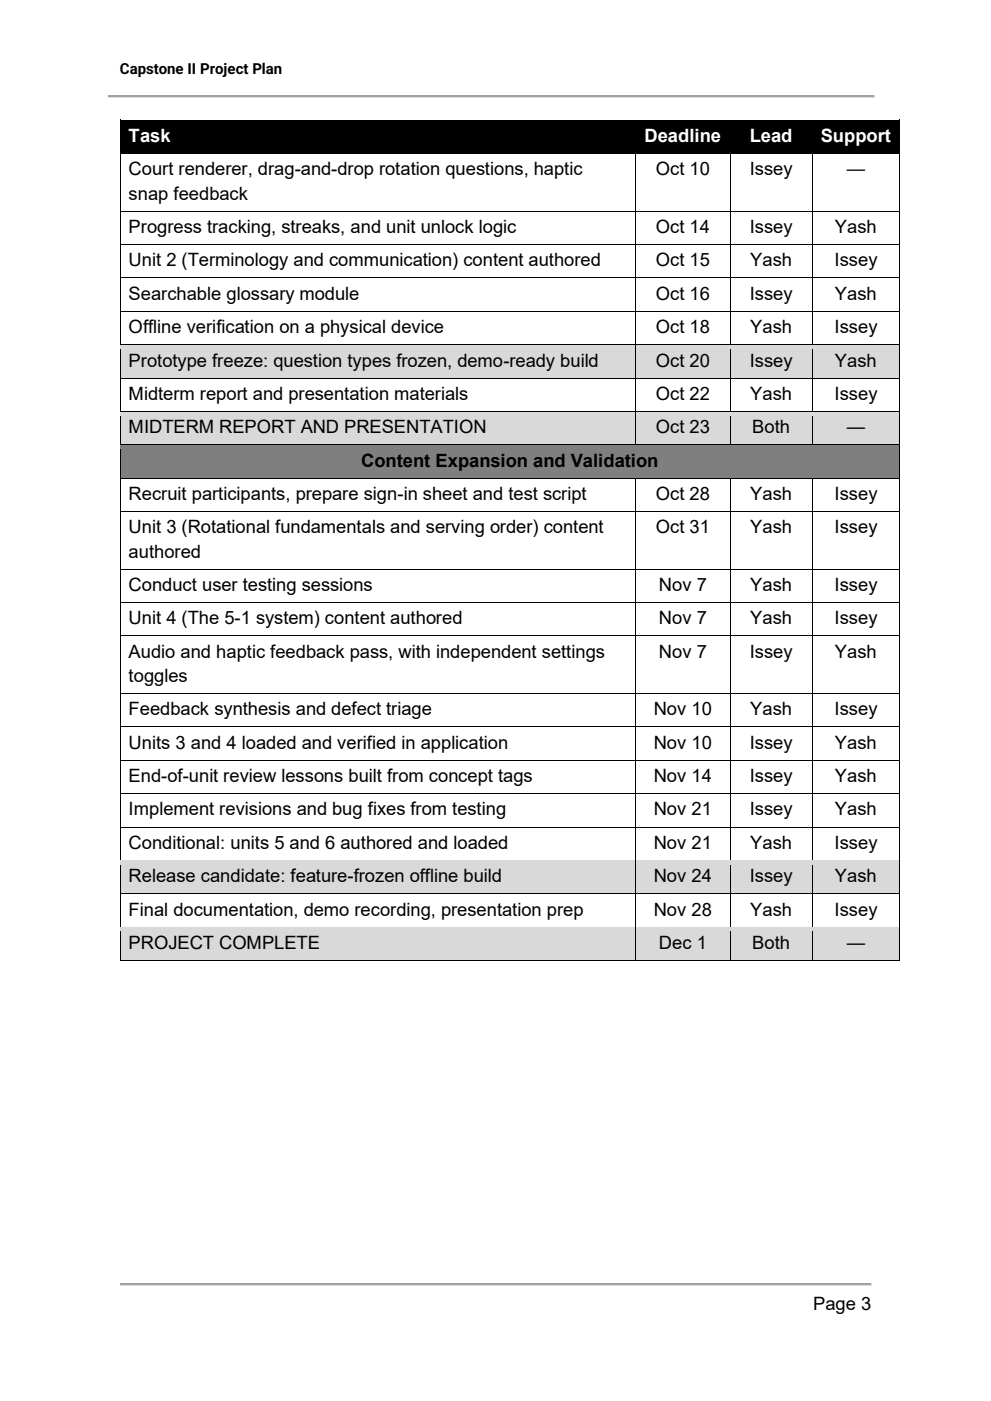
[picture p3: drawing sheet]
<svg xmlns="http://www.w3.org/2000/svg" width="210mm" height="297mm" viewBox="0 0 210 297" stroke-linecap="round" stroke-linejoin="round" font-family="sans-serif">
<defs><g id="words">
<g font-size="3.9" fill="#fff">
<text x="27.3" y="30.1">Task</text>
<text x="136.6" y="30.1">Deadline</text>
<text x="158.9" y="30.1">Lead</text>
<text x="174" y="30.1">Support</text>
</g>
<g font-size="3.9">
<text x="27.3" y="37.2">Court renderer, drag-and-drop rotation questions, haptic</text>
<text x="139" y="37.2">Oct 10</text>
<text x="158.9" y="37.2">Issey</text>
<text x="179.5" y="37.2">—</text>
<text x="27.3" y="42.3">snap feedback</text>
<text x="27.3" y="49.4">Progress tracking, streaks, and unit unlock logic</text>
<text x="139" y="49.4">Oct 14</text>
<text x="158.9" y="49.4">Issey</text>
<text x="177" y="49.4">Yash</text>
<text x="27.3" y="56.4">Unit 2 (Terminology and communication) content authored</text>
<text x="139" y="56.4">Oct 15</text>
<text x="159" y="56.4">Yash</text>
<text x="176.9" y="56.4">Issey</text>
<text x="27.3" y="63.5">Searchable glossary module</text>
<text x="139" y="63.5">Oct 16</text>
<text x="158.9" y="63.5">Issey</text>
<text x="177" y="63.5">Yash</text>
<text x="27.3" y="70.6">Offline verification on a physical device</text>
<text x="139" y="70.6">Oct 18</text>
<text x="159" y="70.6">Yash</text>
<text x="176.9" y="70.6">Issey</text>
<text x="27.3" y="77.7">Prototype freeze: question types frozen, demo-ready build</text>
<text x="139" y="77.7">Oct 20</text>
<text x="158.9" y="77.7">Issey</text>
<text x="177" y="77.7">Yash</text>
<text x="27.3" y="84.8">Midterm report and presentation materials</text>
<text x="139" y="84.8">Oct 22</text>
<text x="159" y="84.8">Yash</text>
<text x="176.9" y="84.8">Issey</text>
<text x="27.3" y="91.8">MIDTERM REPORT AND PRESENTATION</text>
<text x="139" y="91.8">Oct 23</text>
<text x="159.5" y="91.8">Both</text>
<text x="179.5" y="91.8">—</text>
<text x="76.6" y="98.9">Content Expansion and Validation</text>
<text x="27.3" y="106">Recruit participants, prepare sign-in sheet and test script</text>
<text x="139" y="106">Oct 28</text>
<text x="159" y="106">Yash</text>
<text x="176.9" y="106">Issey</text>
<text x="27.3" y="113">Unit 3 (Rotational fundamentals and serving order) content</text>
<text x="139" y="113">Oct 31</text>
<text x="159" y="113">Yash</text>
<text x="176.9" y="113">Issey</text>
<text x="27.3" y="118.2">authored</text>
<text x="27.3" y="125.2">Conduct user testing sessions</text>
<text x="139.7" y="125.2">Nov 7</text>
<text x="159" y="125.2">Yash</text>
<text x="176.9" y="125.2">Issey</text>
<text x="27.3" y="132.3">Unit 4 (The 5-1 system) content authored</text>
<text x="139.7" y="132.3">Nov 7</text>
<text x="159" y="132.3">Yash</text>
<text x="176.9" y="132.3">Issey</text>
<text x="27.3" y="139.4">Audio and haptic feedback pass, with independent settings</text>
<text x="139.7" y="139.4">Nov 7</text>
<text x="158.9" y="139.4">Issey</text>
<text x="177" y="139.4">Yash</text>
<text x="27.3" y="144.5">toggles</text>
<text x="27.3" y="151.6">Feedback synthesis and defect triage</text>
<text x="138.6" y="151.6">Nov 10</text>
<text x="159" y="151.6">Yash</text>
<text x="176.9" y="151.6">Issey</text>
<text x="27.3" y="158.7">Units 3 and 4 loaded and verified in application</text>
<text x="138.6" y="158.7">Nov 10</text>
<text x="158.9" y="158.7">Issey</text>
<text x="177" y="158.7">Yash</text>
<text x="27.3" y="165.8">End-of-unit review lessons built from concept tags</text>
<text x="138.6" y="165.8">Nov 14</text>
<text x="158.9" y="165.8">Issey</text>
<text x="177" y="165.8">Yash</text>
<text x="27.3" y="172.8">Implement revisions and bug fixes from testing</text>
<text x="138.6" y="172.8">Nov 21</text>
<text x="158.9" y="172.8">Issey</text>
<text x="177" y="172.8">Yash</text>
<text x="27.3" y="179.9">Conditional: units 5 and 6 authored and loaded</text>
<text x="138.6" y="179.9">Nov 21</text>
<text x="159" y="179.9">Yash</text>
<text x="176.9" y="179.9">Issey</text>
<text x="27.3" y="187">Release candidate: feature-frozen offline build</text>
<text x="138.6" y="187">Nov 24</text>
<text x="158.9" y="187">Issey</text>
<text x="177" y="187">Yash</text>
<text x="27.3" y="194">Final documentation, demo recording, presentation prep</text>
<text x="138.6" y="194">Nov 28</text>
<text x="159" y="194">Yash</text>
<text x="176.9" y="194">Issey</text>
<text x="27.3" y="201.1">PROJECT COMPLETE</text>
<text x="139.7" y="201.1">Dec 1</text>
<text x="159.5" y="201.1">Both</text>
<text x="179.5" y="201.1">—</text>
<text x="172.4" y="277.7">Page 3</text>
</g>
<text font-size="3.2" x="25.4" y="15.7">Capstone II Project Plan</text>
</g></defs>
<g fill="#a0a0a0">
<path d="M22.9 20.1h162.5v.6h-162.5z" fill-rule="evenodd"/>
<path d="M22.9 20.1l.1 .1z" fill-rule="evenodd"/>
<path d="M22.9 20.1l.1 .1z" fill-rule="evenodd"/>
</g>
<path d="M23 20.2h162.3" fill="none" stroke="#a0a0a0" stroke-width=".21"/>
<path d="M185.3 20.1l.1 .1z" fill-rule="evenodd" fill="#e3e3e3"/>
<g fill="#a0a0a0">
<path d="M185.3 20.1l.1 .1z" fill-rule="evenodd"/>
<path d="M22.9 20.2l.1 .4z" fill-rule="evenodd"/>
</g>
<path d="M185.3 20.2l.1 .4z" fill-rule="evenodd" fill="#e3e3e3"/>
<path d="M22.9 20.6l.1 .1z" fill-rule="evenodd" fill="#a0a0a0"/>
<path d="M22.9 20.6l.1 .1z" fill-rule="evenodd" fill="#e3e3e3"/>
<path d="M23 20.6h162.3" fill="none" stroke="#e3e3e3" stroke-width=".21"/>
<g fill="#e3e3e3">
<path d="M185.3 20.6l.1 .1z" fill-rule="evenodd"/>
<path d="M185.3 20.6l.1 .1z" fill-rule="evenodd"/>
</g>
<g fill="#a0a0a0">
<path d="M25.4 271.9h159.3v.5h-159.3z" fill-rule="evenodd"/>
<path d="M25.4 271.9l.1 .1z" fill-rule="evenodd"/>
<path d="M25.4 271.9l.1 .1z" fill-rule="evenodd"/>
</g>
<path d="M25.5 271.9h159.1" fill="none" stroke="#a0a0a0" stroke-width=".21"/>
<path d="M184.6 271.9l.1 .1z" fill-rule="evenodd" fill="#e3e3e3"/>
<g fill="#a0a0a0">
<path d="M184.6 271.9l.1 .1z" fill-rule="evenodd"/>
<path d="M25.4 272l.1 .4z" fill-rule="evenodd"/>
</g>
<path d="M184.6 272l.1 .4z" fill-rule="evenodd" fill="#e3e3e3"/>
<path d="M25.4 272.4l.1 .1z" fill-rule="evenodd" fill="#a0a0a0"/>
<path d="M25.4 272.4l.1 .1z" fill-rule="evenodd" fill="#e3e3e3"/>
<path d="M25.5 272.4h159.1" fill="none" stroke="#e3e3e3" stroke-width=".21"/>
<g fill="#e3e3e3">
<path d="M184.6 272.4l.1 .1z" fill-rule="evenodd"/>
<path d="M184.6 272.4l.1 .1z" fill-rule="evenodd"/>
</g>
<g fill="#000">
<path d="M25.4 25.4h.2v1.1h-.2z" fill-rule="evenodd"/>
<path d="M25.4 25.4h.2v.2h-.2z" fill-rule="evenodd"/>
<path d="M25.4 32.5h.2v1h-.2z" fill-rule="evenodd"/>
<path d="M25.5 31.6h109.2v.9h-109.2z" fill-rule="evenodd"/>
<path d="M25.6 25.6h109v6.9h-109z" fill-rule="evenodd"/>
<path d="M25.6 25.6h109v.9h-109z" fill-rule="evenodd"/>
<path d="M27.3 26.5h105.7v5.1h-105.7z" fill-rule="evenodd"/>
<path d="M134.6 25.6h.2v.9h-.2z" fill-rule="evenodd"/>
<path d="M134.6 25.4h.2v.2h-.2z" fill-rule="evenodd"/>
<path d="M134.6 32.5h.2v1h-.2z" fill-rule="evenodd"/>
<path d="M134.7 31.6h20.1v.9h-20.1z" fill-rule="evenodd"/>
<path d="M134.8 25.6h19.9v6.9h-19.9z" fill-rule="evenodd"/>
<path d="M134.8 25.6h19.9v.9h-19.9z" fill-rule="evenodd"/>
<path d="M136.5 26.5h16.5v5.1h-16.5z" fill-rule="evenodd"/>
<path d="M154.7 25.6h.1v.9h-.1z" fill-rule="evenodd"/>
<path d="M154.7 25.4h.1v.2h-.1z" fill-rule="evenodd"/>
<path d="M154.7 32.5h.1v1h-.1z" fill-rule="evenodd"/>
<path d="M154.8 31.6h17.4v.9h-17.4z" fill-rule="evenodd"/>
<path d="M154.8 25.6h17.3v6.9h-17.3z" fill-rule="evenodd"/>
<path d="M154.8 25.6h17.3v.9h-17.3z" fill-rule="evenodd"/>
<path d="M156.5 26.5h13.9v5.1h-13.9z" fill-rule="evenodd"/>
<path d="M172.1 25.6h.2v.9h-.2z" fill-rule="evenodd"/>
<path d="M172.1 25.4h.2v.2h-.2z" fill-rule="evenodd"/>
<path d="M172.1 32.5h.2v1h-.2z" fill-rule="evenodd"/>
<path d="M172.2 31.6h18.4v.9h-18.4z" fill-rule="evenodd"/>
<path d="M172.3 25.6h18.2v6.9h-18.2z" fill-rule="evenodd"/>
<path d="M172.3 25.6h18.2v.9h-18.2z" fill-rule="evenodd"/>
<path d="M174 26.5h14.9v5.1h-14.9z" fill-rule="evenodd"/>
<path d="M190.5 25.4h.2v1.1h-.2z" fill-rule="evenodd"/>
<path d="M190.5 25.4h.2v.2h-.2z" fill-rule="evenodd"/>
<path d="M190.5 32.5h.2v1h-.2z" fill-rule="evenodd"/>
<path d="M25.4 44.7h.2v1h-.2z" fill-rule="evenodd"/>
<path d="M25.4 51.7h.2v1.1h-.2z" fill-rule="evenodd"/>
<path d="M25.4 58.8h.2v1.1h-.2z" fill-rule="evenodd"/>
<path d="M134.6 44.7h.2v1h-.2z" fill-rule="evenodd"/>
<path d="M134.6 51.7h.2v1.1h-.2z" fill-rule="evenodd"/>
<path d="M134.6 58.8h.2v1.1h-.2z" fill-rule="evenodd"/>
<path d="M154.7 44.7h.1v1h-.1z" fill-rule="evenodd"/>
<path d="M154.7 51.7h.1v1.1h-.1z" fill-rule="evenodd"/>
<path d="M154.7 58.8h.1v1.1h-.1z" fill-rule="evenodd"/>
<path d="M172.1 44.7h.2v1h-.2z" fill-rule="evenodd"/>
<path d="M172.1 51.7h.2v1.1h-.2z" fill-rule="evenodd"/>
<path d="M172.1 58.8h.2v1.1h-.2z" fill-rule="evenodd"/>
<path d="M190.5 44.7h.2v1h-.2z" fill-rule="evenodd"/>
<path d="M190.5 51.7h.2v1.1h-.2z" fill-rule="evenodd"/>
<path d="M190.5 58.8h.2v1.1h-.2z" fill-rule="evenodd"/>
<path d="M25.4 65.9h.2v1h-.2z" fill-rule="evenodd"/>
<path d="M134.6 65.9h.2v1h-.2z" fill-rule="evenodd"/>
<path d="M154.7 65.9h.1v1h-.1z" fill-rule="evenodd"/>
<path d="M172.1 65.9h.2v1h-.2z" fill-rule="evenodd"/>
<path d="M190.5 65.9h.2v1h-.2z" fill-rule="evenodd"/>
</g>
<g fill="none" stroke="#000" stroke-width=".21">
<path d="M25.5 26.5v6M25.5 33.5v11.2M25.6 25.5h109M25.6 32.6h109M134.7 26.5v6M134.7 33.5v11.2M134.8 25.5h19.9M134.8 32.6h19.9M154.8 26.5v6M154.8 33.5v11.2M154.8 25.5h17.3M154.8 32.6h17.3"/>
<path d="M172.2 26.5v6M172.2 33.5v11.2M172.3 25.5h18.2M172.3 32.6h18.2M190.6 26.5v6M190.6 33.5v11.2M25.5 45.7v6M25.5 52.8v6M25.5 59.9v6M25.6 44.8h109M25.6 51.8h109M25.6 58.9h109"/>
<path d="M134.7 45.7v6M134.7 52.8v6M134.7 59.9v6M134.8 44.8h19.9M134.8 51.8h19.9M134.8 58.9h19.9M154.8 45.7v6M154.8 52.8v6M154.8 59.9v6M154.8 44.8h17.3M154.8 51.8h17.3M154.8 58.9h17.3"/>
<path d="M172.2 45.7v6M172.2 52.8v6M172.2 59.9v6M172.3 44.8h18.2M172.3 51.8h18.2M172.3 58.9h18.2M190.6 45.7v6M190.6 52.8v6M190.6 59.9v6M25.5 66.9v6.1M25.6 66h109M134.7 66.9v6.1"/>
<path d="M134.8 66h19.9M154.8 66.9v6.1M154.8 66h17.3M172.2 66.9v6.1M172.3 66h18.2M190.6 66.9v6.1"/>
</g>
<g fill="#d9d9d9">
<path d="M25.6 73.2h109v6.9h-109z" fill-rule="evenodd"/>
<path d="M27.3 74h105.7v5.2h-105.7z" fill-rule="evenodd"/>
<path d="M134.8 73.2h19.9v6.9h-19.9z" fill-rule="evenodd"/>
<path d="M136.5 74h16.5v5.2h-16.5z" fill-rule="evenodd"/>
<path d="M154.8 73.2h17.3v6.9h-17.3z" fill-rule="evenodd"/>
<path d="M156.5 74h13.9v5.2h-13.9z" fill-rule="evenodd"/>
<path d="M172.3 73.2h18.2v6.9h-18.2z" fill-rule="evenodd"/>
<path d="M174 74h14.9v5.2h-14.9z" fill-rule="evenodd"/>
</g>
<path d="M25.4 73h.2v1h-.2z" fill-rule="evenodd" fill="#000"/>
<path d="M25.6 73.1h109" fill="none" stroke="#000" stroke-width=".21"/>
<path d="M25.6 73.2h109v.8h-109z" fill-rule="evenodd" fill="#d9d9d9"/>
<path d="M134.6 73h.2v1h-.2z" fill-rule="evenodd" fill="#000"/>
<path d="M134.8 73.1h19.9" fill="none" stroke="#000" stroke-width=".21"/>
<path d="M134.8 73.2h19.9v.8h-19.9z" fill-rule="evenodd" fill="#d9d9d9"/>
<path d="M154.7 73h.1v1h-.1z" fill-rule="evenodd" fill="#000"/>
<path d="M154.8 73.1h17.3" fill="none" stroke="#000" stroke-width=".21"/>
<path d="M154.8 73.2h17.3v.8h-17.3z" fill-rule="evenodd" fill="#d9d9d9"/>
<path d="M172.1 73h.2v1h-.2z" fill-rule="evenodd" fill="#000"/>
<path d="M172.3 73.1h18.2" fill="none" stroke="#000" stroke-width=".21"/>
<path d="M172.3 73.2h18.2v.8h-18.2z" fill-rule="evenodd" fill="#d9d9d9"/>
<path d="M190.5 73h.2v1h-.2z" fill-rule="evenodd" fill="#000"/>
<path d="M25.5 79.2h109.2v.9h-109.2z" fill-rule="evenodd" fill="#d9d9d9"/>
<path d="M25.5 74v6.1" fill="none" stroke="#000" stroke-width=".21"/>
<path d="M134.7 79.2h20.1v.9h-20.1z" fill-rule="evenodd" fill="#d9d9d9"/>
<path d="M134.7 74v6.1" fill="none" stroke="#000" stroke-width=".21"/>
<path d="M154.8 79.2h17.4v.9h-17.4z" fill-rule="evenodd" fill="#d9d9d9"/>
<path d="M154.8 74v6.1" fill="none" stroke="#000" stroke-width=".21"/>
<path d="M172.2 79.2h18.4v.9h-18.4z" fill-rule="evenodd" fill="#d9d9d9"/>
<path d="M172.2 74v6.1M190.6 74v6.1M25.5 81.1v6M25.6 80.1h109M134.7 81.1v6M134.8 80.1h19.9M154.8 81.1v6M154.8 80.1h17.3M172.2 81.1v6M172.3 80.1h18.2M190.6 81.1v6" fill="none" stroke="#000" stroke-width=".21"/>
<g fill="#000">
<path d="M25.4 80.1h.2v1h-.2z" fill-rule="evenodd"/>
<path d="M134.6 80.1h.2v1h-.2z" fill-rule="evenodd"/>
<path d="M154.7 80.1h.1v1h-.1z" fill-rule="evenodd"/>
<path d="M172.1 80.1h.2v1h-.2z" fill-rule="evenodd"/>
<path d="M190.5 80.1h.2v1h-.2z" fill-rule="evenodd"/>
</g>
<g fill="#d9d9d9">
<path d="M25.6 87.3h109v6.9h-109z" fill-rule="evenodd"/>
<path d="M27.3 88.2h105.7v5.1h-105.7z" fill-rule="evenodd"/>
<path d="M134.8 87.3h19.9v6.9h-19.9z" fill-rule="evenodd"/>
<path d="M136.5 88.2h16.5v5.1h-16.5z" fill-rule="evenodd"/>
<path d="M154.8 87.3h17.3v6.9h-17.3z" fill-rule="evenodd"/>
<path d="M156.5 88.2h13.9v5.1h-13.9z" fill-rule="evenodd"/>
<path d="M172.3 87.3h18.2v6.9h-18.2z" fill-rule="evenodd"/>
<path d="M174 88.2h14.9v5.1h-14.9z" fill-rule="evenodd"/>
</g>
<path d="M25.4 87.1h.2v1.1h-.2z" fill-rule="evenodd" fill="#000"/>
<path d="M25.6 87.2h109" fill="none" stroke="#000" stroke-width=".21"/>
<path d="M25.6 87.3h109v.9h-109z" fill-rule="evenodd" fill="#d9d9d9"/>
<path d="M134.6 87.1h.2v1.1h-.2z" fill-rule="evenodd" fill="#000"/>
<path d="M134.8 87.2h19.9" fill="none" stroke="#000" stroke-width=".21"/>
<path d="M134.8 87.3h19.9v.9h-19.9z" fill-rule="evenodd" fill="#d9d9d9"/>
<path d="M154.7 87.1h.1v1.1h-.1z" fill-rule="evenodd" fill="#000"/>
<path d="M154.8 87.2h17.3" fill="none" stroke="#000" stroke-width=".21"/>
<path d="M154.8 87.3h17.3v.9h-17.3z" fill-rule="evenodd" fill="#d9d9d9"/>
<path d="M172.1 87.1h.2v1.1h-.2z" fill-rule="evenodd" fill="#000"/>
<path d="M172.3 87.2h18.2" fill="none" stroke="#000" stroke-width=".21"/>
<path d="M172.3 87.3h18.2v.9h-18.2z" fill-rule="evenodd" fill="#d9d9d9"/>
<path d="M190.5 87.1h.2v1.1h-.2z" fill-rule="evenodd" fill="#000"/>
<path d="M25.5 93.3h109.2v.9h-109.2z" fill-rule="evenodd" fill="#d9d9d9"/>
<path d="M25.5 88.2v6" fill="none" stroke="#000" stroke-width=".21"/>
<path d="M134.7 93.3h20.1v.9h-20.1z" fill-rule="evenodd" fill="#d9d9d9"/>
<path d="M134.7 88.2v6" fill="none" stroke="#000" stroke-width=".21"/>
<path d="M154.8 93.3h17.4v.9h-17.4z" fill-rule="evenodd" fill="#d9d9d9"/>
<path d="M154.8 88.2v6" fill="none" stroke="#000" stroke-width=".21"/>
<path d="M172.2 93.3h18.4v.9h-18.4z" fill-rule="evenodd" fill="#d9d9d9"/>
<path d="M172.2 88.2v6M190.6 88.2v6" fill="none" stroke="#000" stroke-width=".21"/>
<g fill="#7f7f7f">
<path d="M25.6 94.4h164.9v6.9h-164.9z" fill-rule="evenodd"/>
<path d="M27.3 95.3h161.6v5.1h-161.6z" fill-rule="evenodd"/>
</g>
<path d="M25.4 94.2h.2v1.1h-.2z" fill-rule="evenodd" fill="#000"/>
<path d="M25.6 94.3h109" fill="none" stroke="#000" stroke-width=".21"/>
<g fill="#7f7f7f">
<path d="M25.6 94.4h109v.9h-109z" fill-rule="evenodd"/>
<path d="M134.6 94.4h.2v.9h-.2z" fill-rule="evenodd"/>
</g>
<path d="M134.6 94.2h.2v.2h-.2z" fill-rule="evenodd" fill="#000"/>
<path d="M134.8 94.3h19.9" fill="none" stroke="#000" stroke-width=".21"/>
<g fill="#7f7f7f">
<path d="M134.8 94.4h19.9v.9h-19.9z" fill-rule="evenodd"/>
<path d="M154.7 94.4h.1v.9h-.1z" fill-rule="evenodd"/>
</g>
<path d="M154.7 94.2h.1v.2h-.1z" fill-rule="evenodd" fill="#000"/>
<path d="M154.8 94.3h17.3" fill="none" stroke="#000" stroke-width=".21"/>
<g fill="#7f7f7f">
<path d="M154.8 94.4h17.3v.9h-17.3z" fill-rule="evenodd"/>
<path d="M172.1 94.4h.2v.9h-.2z" fill-rule="evenodd"/>
</g>
<path d="M172.1 94.2h.2v.2h-.2z" fill-rule="evenodd" fill="#000"/>
<path d="M172.3 94.3h18.2" fill="none" stroke="#000" stroke-width=".21"/>
<path d="M172.3 94.4h18.2v.9h-18.2z" fill-rule="evenodd" fill="#7f7f7f"/>
<path d="M190.5 94.2h.2v1.1h-.2z" fill-rule="evenodd" fill="#000"/>
<path d="M25.5 100.4h165.1v.9h-165.1z" fill-rule="evenodd" fill="#7f7f7f"/>
<g fill="none" stroke="#000" stroke-width=".21">
<path d="M25.5 95.3v6M190.6 95.3v6M25.5 102.3v6M25.5 109.4v11.1M25.6 101.4h109M25.6 108.4h109M134.7 102.3v6M134.7 109.4v11.1M134.8 101.4h19.9M134.8 108.4h19.9M154.8 102.3v6M154.8 109.4v11.1"/>
<path d="M154.8 101.4h17.3M154.8 108.4h17.3M172.2 102.3v6M172.2 109.4v11.1M172.3 101.4h18.2M172.3 108.4h18.2M190.6 102.3v6M190.6 109.4v11.1M25.5 121.6v6M25.5 128.7v6M25.5 135.7v11.2M25.6 120.6h109"/>
<path d="M25.6 127.7h109M25.6 134.8h109M134.7 121.6v6M134.7 128.7v6M134.7 135.7v11.2M134.8 120.6h19.9M134.8 127.7h19.9M134.8 134.8h19.9M154.8 121.6v6M154.8 128.7v6M154.8 135.7v11.2M154.8 120.6h17.3"/>
<path d="M154.8 127.7h17.3M154.8 134.8h17.3M172.2 121.6v6M172.2 128.7v6M172.2 135.7v11.2M172.3 120.6h18.2M172.3 127.7h18.2M172.3 134.8h18.2M190.6 121.6v6M190.6 128.7v6M190.6 135.7v11.2M25.5 147.9v6.1"/>
<path d="M25.5 155v6.1M25.6 147h109M25.6 154.1h109M134.7 147.9v6.1M134.7 155v6.1M134.8 147h19.9M134.8 154.1h19.9M154.8 147.9v6.1M154.8 155v6.1M154.8 147h17.3M154.8 154.1h17.3M172.2 147.9v6.1"/>
<path d="M172.2 155v6.1M172.3 147h18.2M172.3 154.1h18.2M190.6 147.9v6.1M190.6 155v6.1M25.5 162.1v6M25.5 169.2v6M25.5 176.3v6M25.6 161.1h109M25.6 168.2h109M25.6 175.3h109M134.7 162.1v6"/>
<path d="M134.7 169.2v6M134.7 176.3v6M134.8 161.1h19.9M134.8 168.2h19.9M134.8 175.3h19.9M154.8 162.1v6M154.8 169.2v6M154.8 176.3v6M154.8 161.1h17.3M154.8 168.2h17.3M154.8 175.3h17.3M172.2 162.1v6"/>
<path d="M172.2 169.2v6M172.2 176.3v6M172.3 161.1h18.2M172.3 168.2h18.2M172.3 175.3h18.2M190.6 162.1v6M190.6 169.2v6M190.6 176.3v6"/>
</g>
<g fill="#000">
<path d="M25.4 101.3h.2v1h-.2z" fill-rule="evenodd"/>
<path d="M25.4 108.3h.2v1.1h-.2z" fill-rule="evenodd"/>
<path d="M134.6 101.4h.2v.9h-.2z" fill-rule="evenodd"/>
<path d="M134.6 101.3h.2v.1h-.2z" fill-rule="evenodd"/>
<path d="M134.6 108.3h.2v1.1h-.2z" fill-rule="evenodd"/>
<path d="M154.7 101.4h.1v.9h-.1z" fill-rule="evenodd"/>
<path d="M154.7 101.3h.1v.1h-.1z" fill-rule="evenodd"/>
<path d="M154.7 108.3h.1v1.1h-.1z" fill-rule="evenodd"/>
<path d="M172.1 101.4h.2v.9h-.2z" fill-rule="evenodd"/>
<path d="M172.1 101.3h.2v.1h-.2z" fill-rule="evenodd"/>
<path d="M172.1 108.3h.2v1.1h-.2z" fill-rule="evenodd"/>
<path d="M190.5 101.3h.2v1h-.2z" fill-rule="evenodd"/>
<path d="M190.5 108.3h.2v1.1h-.2z" fill-rule="evenodd"/>
<path d="M25.4 120.5h.2v1.1h-.2z" fill-rule="evenodd"/>
<path d="M25.4 127.6h.2v1.1h-.2z" fill-rule="evenodd"/>
<path d="M25.4 134.7h.2v1h-.2z" fill-rule="evenodd"/>
<path d="M134.6 120.5h.2v1.1h-.2z" fill-rule="evenodd"/>
<path d="M134.6 127.6h.2v1.1h-.2z" fill-rule="evenodd"/>
<path d="M134.6 134.7h.2v1h-.2z" fill-rule="evenodd"/>
<path d="M154.7 120.5h.1v1.1h-.1z" fill-rule="evenodd"/>
<path d="M154.7 127.6h.1v1.1h-.1z" fill-rule="evenodd"/>
<path d="M154.7 134.7h.1v1h-.1z" fill-rule="evenodd"/>
<path d="M172.1 120.5h.2v1.1h-.2z" fill-rule="evenodd"/>
<path d="M172.1 127.6h.2v1.1h-.2z" fill-rule="evenodd"/>
<path d="M172.1 134.7h.2v1h-.2z" fill-rule="evenodd"/>
<path d="M190.5 120.5h.2v1.1h-.2z" fill-rule="evenodd"/>
<path d="M190.5 127.6h.2v1.1h-.2z" fill-rule="evenodd"/>
<path d="M190.5 134.7h.2v1h-.2z" fill-rule="evenodd"/>
<path d="M25.4 146.9h.2v1h-.2z" fill-rule="evenodd"/>
<path d="M25.4 154h.2v1h-.2z" fill-rule="evenodd"/>
<path d="M134.6 146.9h.2v1h-.2z" fill-rule="evenodd"/>
<path d="M134.6 154h.2v1h-.2z" fill-rule="evenodd"/>
<path d="M154.7 146.9h.1v1h-.1z" fill-rule="evenodd"/>
<path d="M154.7 154h.1v1h-.1z" fill-rule="evenodd"/>
<path d="M172.1 146.9h.2v1h-.2z" fill-rule="evenodd"/>
<path d="M172.1 154h.2v1h-.2z" fill-rule="evenodd"/>
<path d="M190.5 146.9h.2v1h-.2z" fill-rule="evenodd"/>
<path d="M190.5 154h.2v1h-.2z" fill-rule="evenodd"/>
<path d="M25.4 161.1h.2v1h-.2z" fill-rule="evenodd"/>
<path d="M25.4 168.1h.2v1.1h-.2z" fill-rule="evenodd"/>
<path d="M25.4 175.2h.2v1.1h-.2z" fill-rule="evenodd"/>
<path d="M134.6 161.1h.2v1h-.2z" fill-rule="evenodd"/>
<path d="M134.6 168.1h.2v1.1h-.2z" fill-rule="evenodd"/>
<path d="M134.6 175.2h.2v1.1h-.2z" fill-rule="evenodd"/>
<path d="M154.7 161.1h.1v1h-.1z" fill-rule="evenodd"/>
<path d="M154.7 168.1h.1v1.1h-.1z" fill-rule="evenodd"/>
<path d="M154.7 175.2h.1v1.1h-.1z" fill-rule="evenodd"/>
<path d="M172.1 161.1h.2v1h-.2z" fill-rule="evenodd"/>
<path d="M172.1 168.1h.2v1.1h-.2z" fill-rule="evenodd"/>
<path d="M172.1 175.2h.2v1.1h-.2z" fill-rule="evenodd"/>
<path d="M190.5 161.1h.2v1h-.2z" fill-rule="evenodd"/>
<path d="M190.5 168.1h.2v1.1h-.2z" fill-rule="evenodd"/>
<path d="M190.5 175.2h.2v1.1h-.2z" fill-rule="evenodd"/>
</g>
<g fill="#d9d9d9">
<path d="M25.6 182.4h109v6.9h-109z" fill-rule="evenodd"/>
<path d="M27.3 183.3h105.7v5.2h-105.7z" fill-rule="evenodd"/>
<path d="M134.8 182.4h19.9v6.9h-19.9z" fill-rule="evenodd"/>
<path d="M136.5 183.3h16.5v5.2h-16.5z" fill-rule="evenodd"/>
<path d="M154.8 182.4h17.3v6.9h-17.3z" fill-rule="evenodd"/>
<path d="M156.5 183.3h13.9v5.2h-13.9z" fill-rule="evenodd"/>
<path d="M172.3 182.4h18.2v6.9h-18.2z" fill-rule="evenodd"/>
<path d="M174 183.3h14.9v5.2h-14.9z" fill-rule="evenodd"/>
</g>
<path d="M25.4 182.3h.2v1h-.2z" fill-rule="evenodd" fill="#000"/>
<path d="M25.6 182.4h109" fill="none" stroke="#000" stroke-width=".21"/>
<path d="M25.6 182.4h109v.9h-109z" fill-rule="evenodd" fill="#d9d9d9"/>
<path d="M134.6 182.3h.2v1h-.2z" fill-rule="evenodd" fill="#000"/>
<path d="M134.8 182.4h19.9" fill="none" stroke="#000" stroke-width=".21"/>
<path d="M134.8 182.4h19.9v.9h-19.9z" fill-rule="evenodd" fill="#d9d9d9"/>
<path d="M154.7 182.3h.1v1h-.1z" fill-rule="evenodd" fill="#000"/>
<path d="M154.8 182.4h17.3" fill="none" stroke="#000" stroke-width=".21"/>
<path d="M154.8 182.4h17.3v.9h-17.3z" fill-rule="evenodd" fill="#d9d9d9"/>
<path d="M172.1 182.3h.2v1h-.2z" fill-rule="evenodd" fill="#000"/>
<path d="M172.3 182.4h18.2" fill="none" stroke="#000" stroke-width=".21"/>
<path d="M172.3 182.4h18.2v.9h-18.2z" fill-rule="evenodd" fill="#d9d9d9"/>
<path d="M190.5 182.3h.2v1h-.2z" fill-rule="evenodd" fill="#000"/>
<path d="M25.5 188.5h109.2v.8h-109.2z" fill-rule="evenodd" fill="#d9d9d9"/>
<path d="M25.5 183.3v6" fill="none" stroke="#000" stroke-width=".21"/>
<path d="M134.7 188.5h20.1v.8h-20.1z" fill-rule="evenodd" fill="#d9d9d9"/>
<path d="M134.7 183.3v6" fill="none" stroke="#000" stroke-width=".21"/>
<path d="M154.8 188.5h17.4v.8h-17.4z" fill-rule="evenodd" fill="#d9d9d9"/>
<path d="M154.8 183.3v6" fill="none" stroke="#000" stroke-width=".21"/>
<path d="M172.2 188.5h18.4v.8h-18.4z" fill-rule="evenodd" fill="#d9d9d9"/>
<path d="M25.5 190.4v6M25.6 189.4h109M134.7 190.4v6M134.8 189.4h19.9M154.8 190.4v6M154.8 189.4h17.3M172.2 183.3v6M172.2 190.4v6M172.3 189.4h18.2M190.6 183.3v6M190.6 190.4v6" fill="none" stroke="#000" stroke-width=".21"/>
<g fill="#000">
<path d="M25.4 189.3h.2v1.1h-.2z" fill-rule="evenodd"/>
<path d="M134.6 189.3h.2v1.1h-.2z" fill-rule="evenodd"/>
<path d="M154.7 189.3h.1v1.1h-.1z" fill-rule="evenodd"/>
<path d="M172.1 189.3h.2v1.1h-.2z" fill-rule="evenodd"/>
<path d="M190.5 189.3h.2v1.1h-.2z" fill-rule="evenodd"/>
</g>
<g fill="#d9d9d9">
<path d="M25.6 196.6h109v6.9h-109z" fill-rule="evenodd"/>
<path d="M27.3 197.5h105.7v5.1h-105.7z" fill-rule="evenodd"/>
<path d="M134.8 196.6h19.9v6.9h-19.9z" fill-rule="evenodd"/>
<path d="M136.5 197.5h16.5v5.1h-16.5z" fill-rule="evenodd"/>
<path d="M154.8 196.6h17.3v6.9h-17.3z" fill-rule="evenodd"/>
<path d="M156.5 197.5h13.9v5.1h-13.9z" fill-rule="evenodd"/>
<path d="M172.3 196.6h18.2v6.9h-18.2z" fill-rule="evenodd"/>
<path d="M174 197.5h14.9v5.1h-14.9z" fill-rule="evenodd"/>
</g>
<path d="M25.4 196.4h.2v1.1h-.2z" fill-rule="evenodd" fill="#000"/>
<path d="M25.6 196.5h109" fill="none" stroke="#000" stroke-width=".21"/>
<path d="M25.6 196.6h109v.9h-109z" fill-rule="evenodd" fill="#d9d9d9"/>
<path d="M134.6 196.4h.2v1.1h-.2z" fill-rule="evenodd" fill="#000"/>
<path d="M134.8 196.5h19.9" fill="none" stroke="#000" stroke-width=".21"/>
<path d="M134.8 196.6h19.9v.9h-19.9z" fill-rule="evenodd" fill="#d9d9d9"/>
<path d="M154.7 196.4h.1v1.1h-.1z" fill-rule="evenodd" fill="#000"/>
<path d="M154.8 196.5h17.3" fill="none" stroke="#000" stroke-width=".21"/>
<path d="M154.8 196.6h17.3v.9h-17.3z" fill-rule="evenodd" fill="#d9d9d9"/>
<path d="M172.1 196.4h.2v1.1h-.2z" fill-rule="evenodd" fill="#000"/>
<path d="M172.3 196.5h18.2" fill="none" stroke="#000" stroke-width=".21"/>
<path d="M172.3 196.6h18.2v.9h-18.2z" fill-rule="evenodd" fill="#d9d9d9"/>
<path d="M190.5 196.4h.2v1.1h-.2z" fill-rule="evenodd" fill="#000"/>
<path d="M25.5 202.6h109.2v.9h-109.2z" fill-rule="evenodd" fill="#d9d9d9"/>
<path d="M25.5 197.5v6M25.6 203.6h109" fill="none" stroke="#000" stroke-width=".21"/>
<g fill="#000">
<path d="M25.4 203.5h.2v.2h-.2z" fill-rule="evenodd"/>
<path d="M25.4 203.5h.2v.2h-.2z" fill-rule="evenodd"/>
</g>
<path d="M134.7 202.6h20.1v.9h-20.1z" fill-rule="evenodd" fill="#d9d9d9"/>
<path d="M134.7 197.5v6M134.8 203.6h19.9" fill="none" stroke="#000" stroke-width=".21"/>
<path d="M134.6 203.5h.2v.2h-.2z" fill-rule="evenodd" fill="#000"/>
<path d="M154.8 202.6h17.4v.9h-17.4z" fill-rule="evenodd" fill="#d9d9d9"/>
<path d="M154.8 197.5v6M154.8 203.6h17.3" fill="none" stroke="#000" stroke-width=".21"/>
<path d="M154.7 203.5h.1v.2h-.1z" fill-rule="evenodd" fill="#000"/>
<path d="M172.2 202.6h18.4v.9h-18.4z" fill-rule="evenodd" fill="#d9d9d9"/>
<path d="M172.2 197.5v6M190.6 197.5v6M172.3 203.6h18.2" fill="none" stroke="#000" stroke-width=".21"/>
<g fill="#000">
<path d="M172.1 203.5h.2v.2h-.2z" fill-rule="evenodd"/>
<path d="M190.5 203.5h.2v.2h-.2z" fill-rule="evenodd"/>
<path d="M190.5 203.5h.2v.2h-.2z" fill-rule="evenodd"/>
</g>
<use href="#words"/>
</svg>
